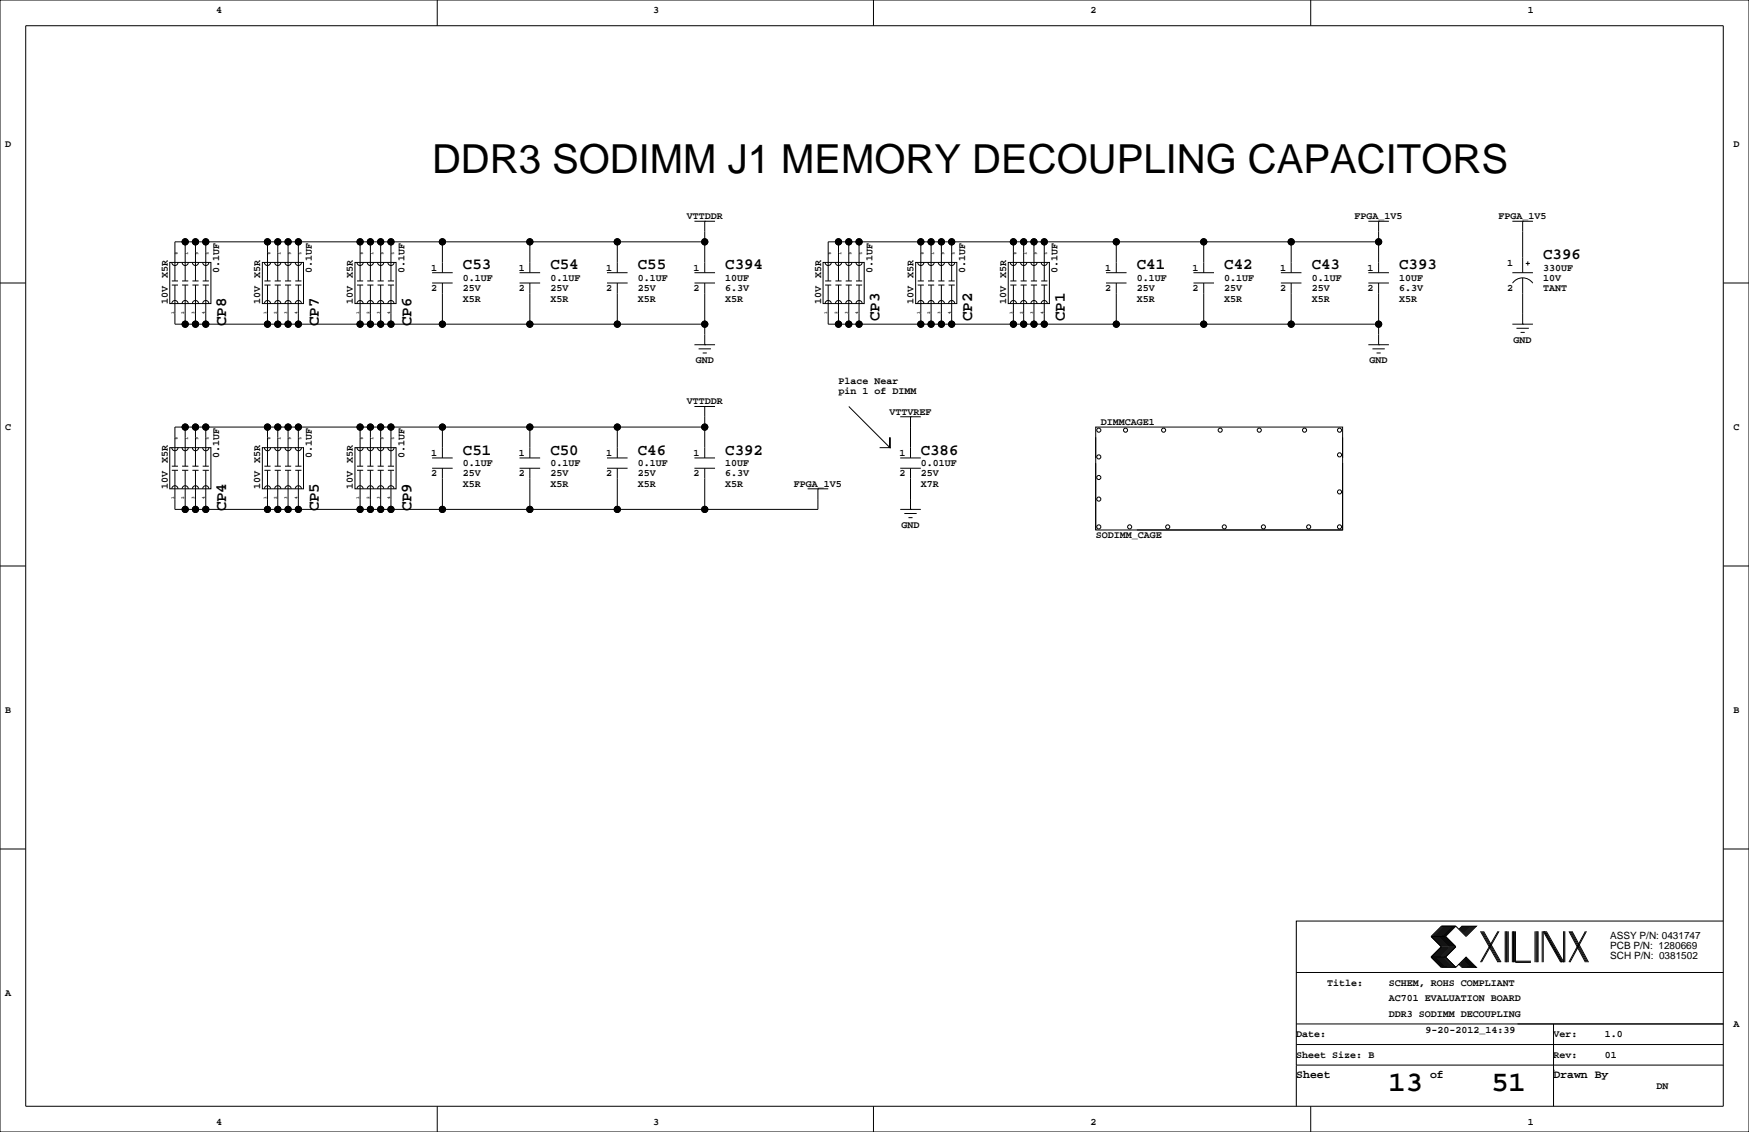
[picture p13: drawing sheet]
<svg xmlns="http://www.w3.org/2000/svg" width="432mm" height="279mm" viewBox="0 0 432 279" stroke-linecap="round" stroke-linejoin="round" font-family="sans-serif">
<defs><g id="words">
<text font-size="9.9" x="106.7" y="42.8">DDR3 SODIMM J1 MEMORY DECOUPLING CAPACITORS</text>
<g font-size="7.1">
<text x="342.8" y="269.3">13</text>
<text x="368.2" y="269.3">51</text>
</g>
<g font-size="3.9">
<text x="381" y="64">C396</text>
<text x="114.3" y="66.5">C53</text>
<text x="135.9" y="66.5">C54</text>
<text x="157.5" y="66.5">C55</text>
<text x="179.1" y="66.5">C394</text>
<text x="280.7" y="66.5">C41</text>
<text x="302.3" y="66.5">C42</text>
<text x="323.9" y="66.5">C43</text>
<text x="345.4" y="66.5">C393</text>
<text x="55.8" y="80.5" transform="rotate(-90 55.8 80.5)">CP8</text>
<text x="78.7" y="80.5" transform="rotate(-90 78.7 80.5)">CP7</text>
<text x="101.6" y="80.5" transform="rotate(-90 101.6 80.5)">CP6</text>
<text x="217.1" y="79.2" transform="rotate(-90 217.1 79.2)">CP3</text>
<text x="240" y="79.2" transform="rotate(-90 240 79.2)">CP2</text>
<text x="262.9" y="79.2" transform="rotate(-90 262.9 79.2)">CP1</text>
<text x="114.3" y="112.2">C51</text>
<text x="135.9" y="112.2">C50</text>
<text x="157.5" y="112.2">C46</text>
<text x="179.1" y="112.2">C392</text>
<text x="227.3" y="112.2">C386</text>
<text x="55.8" y="126.2" transform="rotate(-90 55.8 126.2)">CP4</text>
<text x="78.7" y="126.2" transform="rotate(-90 78.7 126.2)">CP5</text>
<text x="101.6" y="126.2" transform="rotate(-90 101.6 126.2)">CP9</text>
</g>
<g font-size="2.8">
<text x="320" y="266.1">Sheet</text>
<text x="353.1" y="266.1">of</text>
<text x="383.5" y="266.1">Drawn By</text>
</g>
<g font-size="2.5">
<text x="53.3" y="3.3">4</text>
<text x="161.3" y="3.3">3</text>
<text x="269.2" y="3.3">2</text>
<text x="377.2" y="3.3">1</text>
<text x="1.3" y="36.3">D</text>
<text x="428" y="36.3">D</text>
<text x="169.5" y="54.1">VTTDDR</text>
<text x="334.4" y="54.1">FPGA_1V5</text>
<text x="370" y="54.1">FPGA_1V5</text>
<text x="372.1" y="65.5">1</text>
<text x="41.4" y="68.6" transform="rotate(-90 41.4 68.6)">X5R</text>
<text x="54.1" y="67.3" transform="rotate(-90 54.1 67.3)">0.1UF</text>
<text x="64.3" y="68.6" transform="rotate(-90 64.3 68.6)">X5R</text>
<text x="77" y="67.3" transform="rotate(-90 77 67.3)">0.1UF</text>
<text x="87.1" y="68.6" transform="rotate(-90 87.1 68.6)">X5R</text>
<text x="99.8" y="67.3" transform="rotate(-90 99.8 67.3)">0.1UF</text>
<text x="106.5" y="66.8">1</text>
<text x="106.5" y="71.9">2</text>
<text x="114.3" y="69.3">0.1UF</text>
<text x="114.3" y="71.9">25V</text>
<text x="128.1" y="66.8">1</text>
<text x="128.1" y="71.9">2</text>
<text x="135.9" y="69.3">0.1UF</text>
<text x="135.9" y="71.9">25V</text>
<text x="149.6" y="66.8">1</text>
<text x="149.6" y="71.9">2</text>
<text x="157.5" y="69.3">0.1UF</text>
<text x="157.5" y="71.9">25V</text>
<text x="171.2" y="66.8">1</text>
<text x="171.2" y="71.9">2</text>
<text x="179.1" y="69.3">10UF</text>
<text x="179.1" y="71.9">6.3V</text>
<text x="202.7" y="68.6" transform="rotate(-90 202.7 68.6)">X5R</text>
<text x="215.4" y="67.3" transform="rotate(-90 215.4 67.3)">0.1UF</text>
<text x="225.6" y="68.6" transform="rotate(-90 225.6 68.6)">X5R</text>
<text x="238.3" y="67.3" transform="rotate(-90 238.3 67.3)">0.1UF</text>
<text x="248.4" y="68.6" transform="rotate(-90 248.4 68.6)">X5R</text>
<text x="261.1" y="67.3" transform="rotate(-90 261.1 67.3)">0.1UF</text>
<text x="272.8" y="66.8">1</text>
<text x="272.8" y="71.9">2</text>
<text x="280.7" y="69.3">0.1UF</text>
<text x="280.7" y="71.9">25V</text>
<text x="294.4" y="66.8">1</text>
<text x="294.4" y="71.9">2</text>
<text x="302.3" y="69.3">0.1UF</text>
<text x="302.3" y="71.9">25V</text>
<text x="316" y="66.8">1</text>
<text x="316" y="71.9">2</text>
<text x="323.9" y="69.3">0.1UF</text>
<text x="323.9" y="71.9">25V</text>
<text x="337.6" y="66.8">1</text>
<text x="337.6" y="71.9">2</text>
<text x="345.4" y="69.3">10UF</text>
<text x="345.4" y="71.9">6.3V</text>
<text x="372.1" y="71.9">2</text>
<text x="381" y="66.8">330UF</text>
<text x="381" y="69.3">10V</text>
<text x="381" y="71.9">TANT</text>
<text x="41.4" y="74.9" transform="rotate(-90 41.4 74.9)">10V</text>
<text x="64.3" y="74.9" transform="rotate(-90 64.3 74.9)">10V</text>
<text x="87.1" y="74.9" transform="rotate(-90 87.1 74.9)">10V</text>
<text x="114.3" y="74.4">X5R</text>
<text x="135.9" y="74.4">X5R</text>
<text x="157.5" y="74.4">X5R</text>
<text x="179.1" y="74.4">X5R</text>
<text x="202.7" y="74.9" transform="rotate(-90 202.7 74.9)">10V</text>
<text x="225.6" y="74.9" transform="rotate(-90 225.6 74.9)">10V</text>
<text x="248.4" y="74.9" transform="rotate(-90 248.4 74.9)">10V</text>
<text x="280.7" y="74.4">X5R</text>
<text x="302.3" y="74.4">X5R</text>
<text x="323.9" y="74.4">X5R</text>
<text x="345.4" y="74.4">X5R</text>
<text x="171.8" y="89.7">GND</text>
<text x="338.1" y="89.7">GND</text>
<text x="373.7" y="84.6">GND</text>
<text x="207" y="94.7">Place Near</text>
<text x="169.5" y="99.8">VTTDDR</text>
<text x="207" y="97.3">pin 1 of DIMM</text>
<text x="1.3" y="106.2">C</text>
<text x="219.6" y="102.4">VTTVREF</text>
<text x="271.8" y="104.9">DIMMCAGE1</text>
<text x="428" y="106.2">C</text>
<text x="54.1" y="113" transform="rotate(-90 54.1 113)">0.1UF</text>
<text x="77" y="113" transform="rotate(-90 77 113)">0.1UF</text>
<text x="99.8" y="113" transform="rotate(-90 99.8 113)">0.1UF</text>
<text x="106.5" y="112.5">1</text>
<text x="128.1" y="112.5">1</text>
<text x="149.6" y="112.5">1</text>
<text x="171.2" y="112.5">1</text>
<text x="222" y="112.5">1</text>
<text x="41.4" y="114.3" transform="rotate(-90 41.4 114.3)">X5R</text>
<text x="64.3" y="114.3" transform="rotate(-90 64.3 114.3)">X5R</text>
<text x="87.1" y="114.3" transform="rotate(-90 87.1 114.3)">X5R</text>
<text x="106.5" y="117.6">2</text>
<text x="114.3" y="115.1">0.1UF</text>
<text x="114.3" y="117.6">25V</text>
<text x="128.1" y="117.6">2</text>
<text x="135.9" y="115.1">0.1UF</text>
<text x="135.9" y="117.6">25V</text>
<text x="149.6" y="117.6">2</text>
<text x="157.5" y="115.1">0.1UF</text>
<text x="157.5" y="117.6">25V</text>
<text x="171.2" y="117.6">2</text>
<text x="179.1" y="117.6">6.3V</text>
<text x="179.1" y="115.1">10UF</text>
<text x="222" y="117.6">2</text>
<text x="227.3" y="117.6">25V</text>
<text x="227.3" y="115.1">0.01UF</text>
<text x="41.4" y="120.7" transform="rotate(-90 41.4 120.7)">10V</text>
<text x="64.3" y="120.7" transform="rotate(-90 64.3 120.7)">10V</text>
<text x="87.1" y="120.7" transform="rotate(-90 87.1 120.7)">10V</text>
<text x="114.3" y="120.1">X5R</text>
<text x="135.9" y="120.1">X5R</text>
<text x="157.5" y="120.1">X5R</text>
<text x="179.1" y="120.1">X5R</text>
<text x="196" y="120.1">FPGA_1V5</text>
<text x="227.3" y="120.1">X7R</text>
<text x="222.6" y="130.3">GND</text>
<text x="270.5" y="132.8">SODIMM_CAGE</text>
<text x="1.3" y="176">B</text>
<text x="428" y="176">B</text>
<text x="397.5" y="231.7">ASSY P/N: 0431747</text>
<text x="397.5" y="236.8">SCH P/N: 0381502</text>
<text x="397.5" y="234.2">PCB P/N: 1280669</text>
<text x="1.3" y="245.9">A</text>
<text x="327.7" y="243.3">Title:</text>
<text x="342.9" y="243.3">SCHEM, ROHS COMPLIANT</text>
<text x="342.9" y="247.1">AC701 EVALUATION BOARD</text>
<text x="342.9" y="251">DDR3 SODIMM DECOUPLING</text>
<text x="320" y="256">Date:</text>
<text x="351.9" y="255">9-20-2012_14:39</text>
<text x="383.5" y="256">Ver:</text>
<text x="396.2" y="256">1.0</text>
<text x="428" y="253.5">A</text>
<text x="320" y="261.1">Sheet Size: B</text>
<text x="383.5" y="261.1">Rev:</text>
<text x="396.2" y="261.1">01</text>
<text x="408.9" y="268.7">DN</text>
<text x="53.3" y="277.6">4</text>
<text x="161.3" y="277.6">3</text>
<text x="269.2" y="277.6">2</text>
<text x="377.2" y="277.6">1</text>
</g>
<g font-size="1.1">
<text x="43.3" y="62.2" transform="rotate(90 43.3 62.2)">8</text>
<text x="45.8" y="62.2" transform="rotate(90 45.8 62.2)">7</text>
<text x="48.4" y="62.2" transform="rotate(90 48.4 62.2)">6</text>
<text x="50.9" y="62.2" transform="rotate(90 50.9 62.2)">5</text>
<text x="66.1" y="62.2" transform="rotate(90 66.1 62.2)">8</text>
<text x="68.7" y="62.2" transform="rotate(90 68.7 62.2)">7</text>
<text x="71.2" y="62.2" transform="rotate(90 71.2 62.2)">6</text>
<text x="73.8" y="62.2" transform="rotate(90 73.8 62.2)">5</text>
<text x="89" y="62.2" transform="rotate(90 89 62.2)">8</text>
<text x="91.5" y="62.2" transform="rotate(90 91.5 62.2)">7</text>
<text x="94.1" y="62.2" transform="rotate(90 94.1 62.2)">6</text>
<text x="96.6" y="62.2" transform="rotate(90 96.6 62.2)">5</text>
<text x="204.6" y="62.2" transform="rotate(90 204.6 62.2)">8</text>
<text x="207.1" y="62.2" transform="rotate(90 207.1 62.2)">7</text>
<text x="209.6" y="62.2" transform="rotate(90 209.6 62.2)">6</text>
<text x="212.2" y="62.2" transform="rotate(90 212.2 62.2)">5</text>
<text x="227.4" y="62.2" transform="rotate(90 227.4 62.2)">8</text>
<text x="230" y="62.2" transform="rotate(90 230 62.2)">7</text>
<text x="232.5" y="62.2" transform="rotate(90 232.5 62.2)">6</text>
<text x="235" y="62.2" transform="rotate(90 235 62.2)">5</text>
<text x="250.3" y="62.2" transform="rotate(90 250.3 62.2)">8</text>
<text x="252.8" y="62.2" transform="rotate(90 252.8 62.2)">7</text>
<text x="255.4" y="62.2" transform="rotate(90 255.4 62.2)">6</text>
<text x="257.9" y="62.2" transform="rotate(90 257.9 62.2)">5</text>
<text x="43" y="77.5" transform="rotate(-90 43 77.5)">1</text>
<text x="45.5" y="77.5" transform="rotate(-90 45.5 77.5)">2</text>
<text x="48" y="77.5" transform="rotate(-90 48 77.5)">3</text>
<text x="50.6" y="77.5" transform="rotate(-90 50.6 77.5)">4</text>
<text x="65.8" y="77.5" transform="rotate(-90 65.8 77.5)">1</text>
<text x="68.4" y="77.5" transform="rotate(-90 68.4 77.5)">2</text>
<text x="70.9" y="77.5" transform="rotate(-90 70.9 77.5)">3</text>
<text x="73.4" y="77.5" transform="rotate(-90 73.4 77.5)">4</text>
<text x="88.7" y="77.5" transform="rotate(-90 88.7 77.5)">1</text>
<text x="91.2" y="77.5" transform="rotate(-90 91.2 77.5)">2</text>
<text x="93.8" y="77.5" transform="rotate(-90 93.8 77.5)">3</text>
<text x="96.3" y="77.5" transform="rotate(-90 96.3 77.5)">4</text>
<text x="204.3" y="77.5" transform="rotate(-90 204.3 77.5)">1</text>
<text x="206.8" y="77.5" transform="rotate(-90 206.8 77.5)">2</text>
<text x="209.3" y="77.5" transform="rotate(-90 209.3 77.5)">3</text>
<text x="211.9" y="77.5" transform="rotate(-90 211.9 77.5)">4</text>
<text x="227.1" y="77.5" transform="rotate(-90 227.1 77.5)">1</text>
<text x="229.7" y="77.5" transform="rotate(-90 229.7 77.5)">2</text>
<text x="232.2" y="77.5" transform="rotate(-90 232.2 77.5)">3</text>
<text x="234.7" y="77.5" transform="rotate(-90 234.7 77.5)">4</text>
<text x="250" y="77.5" transform="rotate(-90 250 77.5)">1</text>
<text x="252.5" y="77.5" transform="rotate(-90 252.5 77.5)">2</text>
<text x="255.1" y="77.5" transform="rotate(-90 255.1 77.5)">3</text>
<text x="257.6" y="77.5" transform="rotate(-90 257.6 77.5)">4</text>
<text x="43.3" y="107.9" transform="rotate(90 43.3 107.9)">8</text>
<text x="45.8" y="107.9" transform="rotate(90 45.8 107.9)">7</text>
<text x="48.4" y="107.9" transform="rotate(90 48.4 107.9)">6</text>
<text x="50.9" y="107.9" transform="rotate(90 50.9 107.9)">5</text>
<text x="66.1" y="107.9" transform="rotate(90 66.1 107.9)">8</text>
<text x="68.7" y="107.9" transform="rotate(90 68.7 107.9)">7</text>
<text x="71.2" y="107.9" transform="rotate(90 71.2 107.9)">6</text>
<text x="73.8" y="107.9" transform="rotate(90 73.8 107.9)">5</text>
<text x="89" y="107.9" transform="rotate(90 89 107.9)">8</text>
<text x="91.5" y="107.9" transform="rotate(90 91.5 107.9)">7</text>
<text x="94.1" y="107.9" transform="rotate(90 94.1 107.9)">6</text>
<text x="96.6" y="107.9" transform="rotate(90 96.6 107.9)">5</text>
<text x="43" y="123.2" transform="rotate(-90 43 123.2)">1</text>
<text x="45.5" y="123.2" transform="rotate(-90 45.5 123.2)">2</text>
<text x="48" y="123.2" transform="rotate(-90 48 123.2)">3</text>
<text x="50.6" y="123.2" transform="rotate(-90 50.6 123.2)">4</text>
<text x="65.8" y="123.2" transform="rotate(-90 65.8 123.2)">1</text>
<text x="68.4" y="123.2" transform="rotate(-90 68.4 123.2)">2</text>
<text x="70.9" y="123.2" transform="rotate(-90 70.9 123.2)">3</text>
<text x="73.4" y="123.2" transform="rotate(-90 73.4 123.2)">4</text>
<text x="88.7" y="123.2" transform="rotate(-90 88.7 123.2)">1</text>
<text x="91.2" y="123.2" transform="rotate(-90 91.2 123.2)">2</text>
<text x="93.8" y="123.2" transform="rotate(-90 93.8 123.2)">3</text>
<text x="96.3" y="123.2" transform="rotate(-90 96.3 123.2)">4</text>
</g>
</g></defs>
<g fill="none" stroke="#000" stroke-width=".25">
<path d="M0 0h431.8v279.4h-431.8zM6.3 6.4h419.1v266.6h-419.1zM107.9 0v6.4M215.6 0v6.4M323.6 0v6.4M45.7 59.7v9.6M48.3 59.7v9.6M50.8 59.7v9.6M66 59.7v9.6M68.6 59.7v9.6M71.1 59.7v9.6M73.7 59.7v9.6"/>
<path d="M88.9 59.7v9.6M91.4 59.7v9.6M94 59.7v9.6M96.5 59.7v9.6M109.2 59.7v7.6M130.8 59.7v7.6M152.4 59.7v7.6M171.4 54.6h5.1M174 54.6h.1M174 59.7h-130.8v9.6M174 54.6v12.7M207 59.7v9.6"/>
<path d="M209.5 59.7v9.6M212.1 59.7v9.6M227.3 59.7v9.6M229.9 59.7v9.6M232.4 59.7v9.6M234.9 59.7v9.6M250.2 59.7v9.6M252.7 59.7v9.6M255.3 59.7v9.6M257.8 59.7v9.6M275.6 59.7v7.6M297.2 59.7v7.6"/>
<path d="M318.8 59.7v7.6M337.8 54.6h5.1M340.4 54.6h.1M340.4 59.7h-135.9v9.6M340.4 54.6v12.7M373.4 54.6h5.1M375.9 54.6h.1M375.9 54.6v12.7M0 69.8h6.3M41.9 64.8h10.2v10.1h-10.2zM42.4 64.8a.76 .76 0 0 0 .8 .7 .76 .76 0 0 0 .7-.7M42.4 74.9a.76 .76 0 0 1 .8-.7 .76 .76 0 0 1 .7 .7"/>
<path d="M42.4 70.4h1.5M42.4 69.3h1.5M43.2 70.4v9.6h130.8M45 64.8a.76 .76 0 0 0 .7 .7 .76 .76 0 0 0 .8-.7M45 74.9a.76 .76 0 0 1 .7-.7 .76 .76 0 0 1 .8 .7M45 70.4h1.5M45 69.3h1.5M45.7 70.4v9.6M47.5 64.8a.76 .76 0 0 0 .8 .7 .76 .76 0 0 0 .7-.7M47.5 74.9a.76 .76 0 0 1 .8-.7 .76 .76 0 0 1 .7 .7M47.5 70.4h1.5M47.5 69.3h1.5"/>
<path d="M48.3 70.4v9.6M50 64.8a.76 .76 0 0 0 .8 .7 .76 .76 0 0 0 .8-.7M50 74.9a.76 .76 0 0 1 .8-.7 .76 .76 0 0 1 .8 .7M50 70.4h1.6M50 69.3h1.6M50.8 70.4v9.6M64.8 64.8h10.1v10.1h-10.1zM65.3 64.8a.76 .76 0 0 0 .7 .7 .76 .76 0 0 0 .8-.7M65.3 74.9a.76 .76 0 0 1 .7-.7 .76 .76 0 0 1 .8 .7M65.3 70.4h1.5M65.3 69.3h1.5M66 70.4v9.6"/>
<path d="M67.8 64.8a.76 .76 0 0 0 .8 .7 .76 .76 0 0 0 .7-.7M67.8 74.9a.76 .76 0 0 1 .8-.7 .76 .76 0 0 1 .7 .7M67.8 70.4h1.5M67.8 69.3h1.5M68.6 70.4v9.6M70.4 64.8a.76 .76 0 0 0 .7 .7 .76 .76 0 0 0 .8-.7M70.4 74.9a.76 .76 0 0 1 .7-.7 .76 .76 0 0 1 .8 .7M70.4 70.4h1.5M70.4 69.3h1.5M71.1 70.4v9.6M72.9 64.8a.76 .76 0 0 0 .8 .7 .76 .76 0 0 0 .7-.7M72.9 74.9a.76 .76 0 0 1 .8-.7 .76 .76 0 0 1 .7 .7"/>
<path d="M72.9 70.4h1.5M72.9 69.3h1.5M73.7 70.4v9.6M87.6 64.8h10.2v10.1h-10.2zM88.1 64.8a.76 .76 0 0 0 .8 .7 .76 .76 0 0 0 .8-.7M88.1 74.9a.76 .76 0 0 1 .8-.7 .76 .76 0 0 1 .8 .7M88.1 70.4h1.6M88.1 69.3h1.6M88.9 70.4v9.6M90.7 64.8a.76 .76 0 0 0 .7 .7 .76 .76 0 0 0 .8-.7M90.7 74.9a.76 .76 0 0 1 .7-.7 .76 .76 0 0 1 .8 .7M90.7 70.4h1.5"/>
<path d="M90.7 69.3h1.5M91.4 70.4v9.6M93.2 64.8a.76 .76 0 0 0 .8 .7 .76 .76 0 0 0 .7-.7M93.2 74.9a.76 .76 0 0 1 .8-.7 .76 .76 0 0 1 .7 .7M93.2 70.4h1.5M93.2 69.3h1.5M94 70.4v9.6M95.8 64.8a.76 .76 0 0 0 .7 .7 .76 .76 0 0 0 .8-.7M95.8 74.9a.76 .76 0 0 1 .7-.7 .76 .76 0 0 1 .8 .7M95.8 70.4h1.5M95.8 69.3h1.5M96.5 70.4v9.6"/>
<path d="M106.7 69.8h5.1M106.7 67.3h5.1M109.2 69.8v10.2M128.3 69.8h5M128.3 67.3h5M130.8 69.8v10.2M149.9 69.8h5M149.9 67.3h5M152.4 69.8v10.2M171.4 69.8h5.1M171.4 67.3h5.1M174 69.8v15.3"/>
<path d="M203.2 64.8h10.2v10.1h-10.2zM203.7 64.8a.76 .76 0 0 0 .8 .7 .76 .76 0 0 0 .7-.7M203.7 74.9a.76 .76 0 0 1 .8-.7 .76 .76 0 0 1 .7 .7M203.7 70.4h1.5M203.7 69.3h1.5M204.5 70.4v9.6h135.9M206.2 64.8a.76 .76 0 0 0 .8 .7 .76 .76 0 0 0 .8-.7M206.2 74.9a.76 .76 0 0 1 .8-.7 .76 .76 0 0 1 .8 .7M206.2 70.4h1.6M206.2 69.3h1.6M207 70.4v9.6M208.8 64.8a.76 .76 0 0 0 .8 .7 .76 .76 0 0 0 .7-.7"/>
<path d="M208.8 74.9a.76 .76 0 0 1 .8-.7 .76 .76 0 0 1 .7 .7M208.8 70.4h1.5M208.8 69.3h1.5M209.5 70.4v9.6M211.3 64.8a.76 .76 0 0 0 .8 .7 .76 .76 0 0 0 .8-.7M211.3 74.9a.76 .76 0 0 1 .8-.7 .76 .76 0 0 1 .8 .7M211.3 70.4h1.6M211.3 69.3h1.6M212.1 70.4v9.6M226.1 64.8h10.1v10.1h-10.1zM226.6 64.8a.76 .76 0 0 0 .7 .7 .76 .76 0 0 0 .8-.7M226.6 74.9a.76 .76 0 0 1 .7-.7 .76 .76 0 0 1 .8 .7"/>
<path d="M226.6 70.4h1.5M226.6 69.3h1.5M227.3 70.4v9.6M229.1 64.8a.76 .76 0 0 0 .8 .7 .76 .76 0 0 0 .7-.7M229.1 74.9a.76 .76 0 0 1 .8-.7 .76 .76 0 0 1 .7 .7M229.1 70.4h1.5M229.1 69.3h1.5M229.9 70.4v9.6M231.6 64.8a.76 .76 0 0 0 .8 .7 .76 .76 0 0 0 .8-.7M231.6 74.9a.76 .76 0 0 1 .8-.7 .76 .76 0 0 1 .8 .7M231.6 70.4h1.6M231.6 69.3h1.6"/>
<path d="M232.4 70.4v9.6M234.2 64.8a.76 .76 0 0 0 .7 .7 .76 .76 0 0 0 .8-.7M234.2 74.9a.76 .76 0 0 1 .7-.7 .76 .76 0 0 1 .8 .7M234.2 70.4h1.5M234.2 69.3h1.5M234.9 70.4v9.6M248.9 64.8h10.2v10.1h-10.2zM249.4 64.8a.76 .76 0 0 0 .8 .7 .76 .76 0 0 0 .8-.7M249.4 74.9a.76 .76 0 0 1 .8-.7 .76 .76 0 0 1 .8 .7M249.4 70.4h1.6M249.4 69.3h1.6M250.2 70.4v9.6"/>
<path d="M252 64.8a.76 .76 0 0 0 .7 .7 .76 .76 0 0 0 .8-.7M252 74.9a.76 .76 0 0 1 .7-.7 .76 .76 0 0 1 .8 .7M252 70.4h1.5M252 69.3h1.5M252.7 70.4v9.6M254.5 64.8a.76 .76 0 0 0 .8 .7 .76 .76 0 0 0 .7-.7M254.5 74.9a.76 .76 0 0 1 .8-.7 .76 .76 0 0 1 .7 .7M254.5 70.4h1.5M254.5 69.3h1.5M255.3 70.4v9.6M257 64.8a.76 .76 0 0 0 .8 .7 .76 .76 0 0 0 .8-.7M257 74.9a.76 .76 0 0 1 .8-.7 .76 .76 0 0 1 .8 .7"/>
<path d="M257 70.4h1.6M257 69.3h1.6M257.8 70.4v9.6M273 69.8h5.1M273 67.3h5.1M275.6 69.8v10.2M294.6 69.8h5.1M294.6 67.3h5.1M297.2 69.8v10.2M316.2 69.8h5.1M316.2 67.3h5.1M318.8 69.8v10.2"/>
<path d="M337.8 69.8h5.1M337.8 67.3h5.1M340.4 69.8v15.3M373.4 67.3h5.1M373.4 69.9a3 3 0 0 1 5 0M375.9 68.6v11.4M376.7 65h1M377.2 64.5v1M425.4 69.8h6.4M171.4 85.1h5.1M172.5 86.1h3M173.5 87.1h1"/>
<path d="M174 85.1h.1M337.8 85.1h5.1M338.8 86.1h3.1M339.9 87.1h1M340.4 85.1h.1M373.4 80h5.1M374.4 81h3M375.4 82h1M375.9 80h.1M41.9 110.5h10.2v10.2h-10.2zM42.4 110.5a.76 .76 0 0 0 .8 .8 .76 .76 0 0 0 .7-.8M42.4 116.1h1.5"/>
<path d="M42.4 115.1h1.5M43.2 116.1v9.6h158.7v-5M45 110.5a.76 .76 0 0 0 .7 .8 .76 .76 0 0 0 .8-.8M45 116.1h1.5M45 115.1h1.5M45.7 105.4v9.7M45.7 116.1v9.6M47.5 110.5a.76 .76 0 0 0 .8 .8 .76 .76 0 0 0 .7-.8M47.5 116.1h1.5M47.5 115.1h1.5M48.3 105.4v9.7M48.3 116.1v9.6"/>
<path d="M50 110.5a.76 .76 0 0 0 .8 .8 .76 .76 0 0 0 .8-.8M50 116.1h1.6M50 115.1h1.6M50.8 105.4v9.7M50.8 116.1v9.6M64.8 110.5h10.1v10.2h-10.1zM65.3 110.5a.76 .76 0 0 0 .7 .8 .76 .76 0 0 0 .8-.8M65.3 116.1h1.5M65.3 115.1h1.5M66 105.4v9.7M66 116.1v9.6M67.8 110.5a.76 .76 0 0 0 .8 .8 .76 .76 0 0 0 .7-.8"/>
<path d="M67.8 116.1h1.5M67.8 115.1h1.5M68.6 105.4v9.7M68.6 116.1v9.6M70.4 110.5a.76 .76 0 0 0 .7 .8 .76 .76 0 0 0 .8-.8M70.4 116.1h1.5M70.4 115.1h1.5M71.1 105.4v9.7M71.1 116.1v9.6M72.9 110.5a.76 .76 0 0 0 .8 .8 .76 .76 0 0 0 .7-.8M72.9 116.1h1.5M72.9 115.1h1.5"/>
<path d="M73.7 105.4v9.7M73.7 116.1v9.6M87.6 110.5h10.2v10.2h-10.2zM88.1 110.5a.76 .76 0 0 0 .8 .8 .76 .76 0 0 0 .8-.8M88.1 116.1h1.6M88.1 115.1h1.6M88.9 105.4v9.7M88.9 116.1v9.6M90.7 110.5a.76 .76 0 0 0 .7 .8 .76 .76 0 0 0 .8-.8M90.7 116.1h1.5M90.7 115.1h1.5M91.4 105.4v9.7"/>
<path d="M91.4 116.1v9.6M93.2 110.5a.76 .76 0 0 0 .8 .8 .76 .76 0 0 0 .7-.8M93.2 116.1h1.5M93.2 115.1h1.5M94 105.4v9.7M94 116.1v9.6M95.8 110.5a.76 .76 0 0 0 .7 .8 .76 .76 0 0 0 .8-.8M95.8 116.1h1.5M95.8 115.1h1.5M96.5 105.4v9.7M96.5 116.1v9.6M106.7 115.6h5.1"/>
<path d="M106.7 113h5.1M109.2 105.4v7.6M109.2 115.6v10.1M128.3 115.6h5M128.3 113h5M130.8 105.4v7.6M130.8 115.6v10.1M149.9 115.6h5M149.9 113h5M152.4 105.4v7.6M152.4 115.6v10.1M171.4 115.6h5.1"/>
<path d="M171.4 113h5.1M171.4 100.3h5.1M174 100.3h.1M174 100.3v12.7M174 115.6v10.1M174 105.4h-130.8v9.7M209.5 100.3l10.2 10.2v-2.6v2.6h-2.5M222.2 115.6h5.1M222.2 113h5.1M222.2 102.9h5.1M224.8 102.9h.1M224.8 102.9v10.1"/>
<path d="M224.8 115.6v10.1M270.5 105.4h61v25.4h-61zM270.5 107.9v5.1M270.5 114.3v16.5M273 105.4h.1M331.5 107.9v5.1M331.5 114.3v16.5h-50.8M0 139.7h6.3M42.4 120.7a.76 .76 0 0 1 .8-.8 .76 .76 0 0 1 .7 .8M45 120.7a.76 .76 0 0 1 .7-.8 .76 .76 0 0 1 .8 .8M47.5 120.7a.76 .76 0 0 1 .8-.8 .76 .76 0 0 1 .7 .8M50 120.7a.76 .76 0 0 1 .8-.8 .76 .76 0 0 1 .8 .8"/>
<path d="M65.3 120.7a.76 .76 0 0 1 .7-.8 .76 .76 0 0 1 .8 .8M67.8 120.7a.76 .76 0 0 1 .8-.8 .76 .76 0 0 1 .7 .8M70.4 120.7a.76 .76 0 0 1 .7-.8 .76 .76 0 0 1 .8 .8M72.9 120.7a.76 .76 0 0 1 .8-.8 .76 .76 0 0 1 .7 .8M88.1 120.7a.76 .76 0 0 1 .8-.8 .76 .76 0 0 1 .8 .8M90.7 120.7a.76 .76 0 0 1 .7-.8 .76 .76 0 0 1 .8 .8M93.2 120.7a.76 .76 0 0 1 .8-.8 .76 .76 0 0 1 .7 .8M95.8 120.7a.76 .76 0 0 1 .7-.8 .76 .76 0 0 1 .8 .8M199.4 120.7h5.1M201.9 120.7h.1M222.2 125.7h5.1M223.3 126.7h3"/>
<path d="M224.3 127.8h1M224.8 125.7h.1M425.4 139.7h6.4M0 209.5h6.3M425.4 209.5h6.4M353.3 236.2l2.6 2.6h3.5M353.3 231.1l2.6 2.6-2.6 2.5M353.3 236.2h3.6M353.3 231.1h3.6M356.1 228.6l-2.5 2.5 2.5 2.6-2.5 2.5 2.5 2.6M356.4 228.6l-2.6 2.5 2.6 2.6-2.6 2.5 2.6 2.6M356.6 228.6l-2.5 2.5 2.5 2.6-2.5 2.5 2.5 2.6"/>
<path d="M356.9 228.6l-2.6 2.5 2.6 2.6-2.6 2.5 2.6 2.6M356.9 231.1l2.5 2.6-2.5 2.5M356.9 236.2l2.5 2.6M357.1 228.6l-2.5 2.5 2.5 2.6-2.5 2.5 2.5 2.6M357.4 228.6l-2.6 2.5 2.6 2.6-2.6 2.5 2.6 2.6M357.6 228.6l-2.5 2.5 2.5 2.6-2.5 2.5 2.5 2.6M357.9 228.6l-2.6 2.5 2.6 2.6-2.6 2.5 2.6 2.6M358.1 228.6l-2.5 2.5 2.5 2.6-2.5 2.5 2.5 2.6M358.4 228.6l-2.5 2.5 2.5 2.6-2.5 2.5 2.5 2.6M358.6 228.6l-2.5 2.5 2.5 2.6-2.5 2.5 2.5 2.6M358.9 228.6l-2.5 2.5 2.5 2.6-2.5 2.5 2.5 2.6M359.2 228.6l-2.6 2.5 2.6 2.6-2.6 2.5 2.6 2.6"/>
<path d="M359.4 228.6l2.5 2.5 2.6-2.5h-3.6l-.7 .8M359.4 228.6h-3.5l-2.6 2.5M359.4 228.6l-2.5 2.5M360.2 238l.7 .8h3.6l-2.6-2.6-2.5 2.6M360.4 237.7l1 1.1M360.4 238l.8 .8M360.7 237.5l1.2 1.3M360.7 237.7l1 1.1M360.9 237.2l1.6 1.6M360.9 237.5l1.3 1.3M361.2 237l1.8 1.8M361.2 237.2l1.5 1.6"/>
<path d="M361.2 228.6l-.8 .8M361.4 236.7l2.1 2.1M361.4 237l1.8 1.8M361.4 228.6l-1 1M361.7 236.5l2.3 2.3M361.7 236.7l2 2.1M361.7 228.6l-1 1M361.9 236.5l2.3 2.3M361.9 228.6l-1.2 1.3M362.2 228.6l-1.3 1.3M362.5 228.6l-1.6 1.5M362.7 228.6l-1.5 1.5"/>
<path d="M363 228.6l-1.8 1.8M363.2 228.6l-1.8 1.8M363.5 228.6l-2.1 2M363.7 228.6l-2 2M364 228.6l-2.3 2.3M364.2 228.6l-2.3 2.3M365.5 229.9l4.3 7.6M365.8 229.9l4.3 7.6M366 229.9l4.3 7.6M366.3 229.9l4.3 7.6M369.8 229.9l-4.3 7.6M370.1 229.9l-4.3 7.6"/>
<path d="M371.6 229.9v7.6M371.9 229.9v7.6M372.1 229.9v7.6M372.4 229.9v7.6M373.4 229.9v7.6M373.6 229.9v7.6M373.9 229.9v7.6M374.1 229.9v7.6h3.9M374.1 237.2h3.9M379 229.9v7.6M379.2 229.9v7.6M379.5 229.9v7.6"/>
<path d="M379.7 229.9v7.6M380.7 229.9v7.6M381 237.5v-7.6l4.3 7.6M381.3 229.9l4.3 7.6M381.5 229.9l4.3 7.6M381.8 229.9l4.3 7.6v-7.6M386.3 229.9v7.6M387.3 229.9l4.1 7.6M387.6 229.9l4.1 7.6M387.9 229.9l4 7.6M388.1 229.9l4.1 7.6M391.4 229.9l-4.1 7.6"/>
<path d="M391.7 229.9l-4.1 7.6M425.4 227.3h-105.4v35.6M320 257.8h105.4M320 252.7h105.4M320 240h105.4M383.5 252.7v20.3M107.9 273v6.4M215.6 273v6.4M320 262.9v10.1M320 262.9h105.4M323.6 273v6.4M383.5 264.2h.1"/>
<circle cx="45.7" cy="59.7" r=".76"/>
<circle cx="48.3" cy="59.7" r=".76"/>
<circle cx="50.8" cy="59.7" r=".76"/>
<circle cx="66" cy="59.7" r=".76"/>
<circle cx="68.6" cy="59.7" r=".76"/>
<circle cx="71.1" cy="59.7" r=".76"/>
<circle cx="73.7" cy="59.7" r=".76"/>
<circle cx="88.9" cy="59.7" r=".76"/>
<circle cx="91.4" cy="59.7" r=".76"/>
<circle cx="94" cy="59.7" r=".76"/>
<circle cx="96.5" cy="59.7" r=".76"/>
<circle cx="109.2" cy="59.7" r=".76"/>
<circle cx="130.8" cy="59.7" r=".76"/>
<circle cx="152.4" cy="59.7" r=".76"/>
<circle cx="174" cy="59.7" r=".76"/>
<circle cx="207" cy="59.7" r=".76"/>
<circle cx="209.6" cy="59.7" r=".76"/>
<circle cx="212.1" cy="59.7" r=".76"/>
<circle cx="227.3" cy="59.7" r=".76"/>
<circle cx="229.9" cy="59.7" r=".76"/>
<circle cx="232.4" cy="59.7" r=".76"/>
<circle cx="235" cy="59.7" r=".76"/>
<circle cx="250.2" cy="59.7" r=".76"/>
<circle cx="252.7" cy="59.7" r=".76"/>
<circle cx="255.3" cy="59.7" r=".76"/>
<circle cx="257.8" cy="59.7" r=".76"/>
<circle cx="275.6" cy="59.7" r=".76"/>
<circle cx="297.2" cy="59.7" r=".76"/>
<circle cx="318.8" cy="59.7" r=".76"/>
<circle cx="340.4" cy="59.7" r=".76"/>
<circle cx="45.7" cy="80" r=".76"/>
<circle cx="48.3" cy="80" r=".76"/>
<circle cx="50.8" cy="80" r=".76"/>
<circle cx="66" cy="80" r=".76"/>
<circle cx="68.6" cy="80" r=".76"/>
<circle cx="71.1" cy="80" r=".76"/>
<circle cx="73.7" cy="80" r=".76"/>
<circle cx="88.9" cy="80" r=".76"/>
<circle cx="91.4" cy="80" r=".76"/>
<circle cx="94" cy="80" r=".76"/>
<circle cx="96.5" cy="80" r=".76"/>
<circle cx="109.2" cy="80" r=".76"/>
<circle cx="130.8" cy="80" r=".76"/>
<circle cx="152.4" cy="80" r=".76"/>
<circle cx="174" cy="80" r=".76"/>
<circle cx="207" cy="80" r=".76"/>
<circle cx="209.6" cy="80" r=".76"/>
<circle cx="212.1" cy="80" r=".76"/>
<circle cx="227.3" cy="80" r=".76"/>
<circle cx="229.9" cy="80" r=".76"/>
<circle cx="232.4" cy="80" r=".76"/>
<circle cx="235" cy="80" r=".76"/>
<circle cx="250.2" cy="80" r=".76"/>
<circle cx="252.7" cy="80" r=".76"/>
<circle cx="255.3" cy="80" r=".76"/>
<circle cx="257.8" cy="80" r=".76"/>
<circle cx="275.6" cy="80" r=".76"/>
<circle cx="297.2" cy="80" r=".76"/>
<circle cx="318.8" cy="80" r=".76"/>
<circle cx="340.4" cy="80" r=".76"/>
<circle cx="45.7" cy="105.4" r=".76"/>
<circle cx="48.3" cy="105.4" r=".76"/>
<circle cx="50.8" cy="105.4" r=".76"/>
<circle cx="66" cy="105.4" r=".76"/>
<circle cx="68.6" cy="105.4" r=".76"/>
<circle cx="71.1" cy="105.4" r=".76"/>
<circle cx="73.7" cy="105.4" r=".76"/>
<circle cx="88.9" cy="105.4" r=".76"/>
<circle cx="91.4" cy="105.4" r=".76"/>
<circle cx="94" cy="105.4" r=".76"/>
<circle cx="96.5" cy="105.4" r=".76"/>
<circle cx="109.2" cy="105.4" r=".76"/>
<circle cx="130.8" cy="105.4" r=".76"/>
<circle cx="152.4" cy="105.4" r=".76"/>
<circle cx="174" cy="105.4" r=".76"/>
<circle cx="271.3" cy="106.2" r=".51"/>
<circle cx="271.3" cy="112.8" r=".51"/>
<circle cx="271.3" cy="117.9" r=".51"/>
<circle cx="277.9" cy="106.2" r=".51"/>
<circle cx="287.3" cy="106.2" r=".51"/>
<circle cx="301.2" cy="106.2" r=".51"/>
<circle cx="310.9" cy="106.2" r=".51"/>
<circle cx="322.1" cy="106.2" r=".51"/>
<circle cx="330.7" cy="112.3" r=".51"/>
<circle cx="330.7" cy="106.2" r=".51"/>
<circle cx="45.7" cy="125.7" r=".76"/>
<circle cx="48.3" cy="125.7" r=".76"/>
<circle cx="50.8" cy="125.7" r=".76"/>
<circle cx="66" cy="125.7" r=".76"/>
<circle cx="68.6" cy="125.7" r=".76"/>
<circle cx="71.1" cy="125.7" r=".76"/>
<circle cx="73.7" cy="125.7" r=".76"/>
<circle cx="88.9" cy="125.7" r=".76"/>
<circle cx="91.4" cy="125.7" r=".76"/>
<circle cx="94" cy="125.7" r=".76"/>
<circle cx="96.5" cy="125.7" r=".76"/>
<circle cx="109.2" cy="125.7" r=".76"/>
<circle cx="130.8" cy="125.7" r=".76"/>
<circle cx="152.4" cy="125.7" r=".76"/>
<circle cx="174" cy="125.7" r=".76"/>
<circle cx="271.3" cy="123.2" r=".51"/>
<circle cx="271.3" cy="130" r=".51"/>
<circle cx="278.9" cy="130" r=".51"/>
<circle cx="288.3" cy="130" r=".51"/>
<circle cx="302.3" cy="130" r=".51"/>
<circle cx="311.9" cy="130" r=".51"/>
<circle cx="323.1" cy="130" r=".51"/>
<circle cx="330.7" cy="121.4" r=".51"/>
<circle cx="330.7" cy="130" r=".51"/>
</g>
<g fill="#000" stroke="#000" stroke-width=".25">
<circle cx="45.7" cy="59.7" r=".76"/>
<circle cx="48.3" cy="59.7" r=".76"/>
<circle cx="50.8" cy="59.7" r=".76"/>
<circle cx="66" cy="59.7" r=".76"/>
<circle cx="68.6" cy="59.7" r=".76"/>
<circle cx="71.1" cy="59.7" r=".76"/>
<circle cx="73.7" cy="59.7" r=".76"/>
<circle cx="88.9" cy="59.7" r=".76"/>
<circle cx="91.4" cy="59.7" r=".76"/>
<circle cx="94" cy="59.7" r=".76"/>
<circle cx="96.5" cy="59.7" r=".76"/>
<circle cx="109.2" cy="59.7" r=".76"/>
<circle cx="130.8" cy="59.7" r=".76"/>
<circle cx="152.4" cy="59.7" r=".76"/>
<circle cx="174" cy="59.7" r=".76"/>
<circle cx="207" cy="59.7" r=".76"/>
<circle cx="209.6" cy="59.7" r=".76"/>
<circle cx="212.1" cy="59.7" r=".76"/>
<circle cx="227.3" cy="59.7" r=".76"/>
<circle cx="229.9" cy="59.7" r=".76"/>
<circle cx="232.4" cy="59.7" r=".76"/>
<circle cx="235" cy="59.7" r=".76"/>
<circle cx="250.2" cy="59.7" r=".76"/>
<circle cx="252.7" cy="59.7" r=".76"/>
<circle cx="255.3" cy="59.7" r=".76"/>
<circle cx="257.8" cy="59.7" r=".76"/>
<circle cx="275.6" cy="59.7" r=".76"/>
<circle cx="297.2" cy="59.7" r=".76"/>
<circle cx="318.8" cy="59.7" r=".76"/>
<circle cx="340.4" cy="59.7" r=".76"/>
<circle cx="45.7" cy="80" r=".76"/>
<circle cx="48.3" cy="80" r=".76"/>
<circle cx="50.8" cy="80" r=".76"/>
<circle cx="66" cy="80" r=".76"/>
<circle cx="68.6" cy="80" r=".76"/>
<circle cx="71.1" cy="80" r=".76"/>
<circle cx="73.7" cy="80" r=".76"/>
<circle cx="88.9" cy="80" r=".76"/>
<circle cx="91.4" cy="80" r=".76"/>
<circle cx="94" cy="80" r=".76"/>
<circle cx="96.5" cy="80" r=".76"/>
<circle cx="109.2" cy="80" r=".76"/>
<circle cx="130.8" cy="80" r=".76"/>
<circle cx="152.4" cy="80" r=".76"/>
<circle cx="174" cy="80" r=".76"/>
<circle cx="207" cy="80" r=".76"/>
<circle cx="209.6" cy="80" r=".76"/>
<circle cx="212.1" cy="80" r=".76"/>
<circle cx="227.3" cy="80" r=".76"/>
<circle cx="229.9" cy="80" r=".76"/>
<circle cx="232.4" cy="80" r=".76"/>
<circle cx="235" cy="80" r=".76"/>
<circle cx="250.2" cy="80" r=".76"/>
<circle cx="252.7" cy="80" r=".76"/>
<circle cx="255.3" cy="80" r=".76"/>
<circle cx="257.8" cy="80" r=".76"/>
<circle cx="275.6" cy="80" r=".76"/>
<circle cx="297.2" cy="80" r=".76"/>
<circle cx="318.8" cy="80" r=".76"/>
<circle cx="340.4" cy="80" r=".76"/>
<circle cx="45.7" cy="105.4" r=".76"/>
<circle cx="48.3" cy="105.4" r=".76"/>
<circle cx="50.8" cy="105.4" r=".76"/>
<circle cx="66" cy="105.4" r=".76"/>
<circle cx="68.6" cy="105.4" r=".76"/>
<circle cx="71.1" cy="105.4" r=".76"/>
<circle cx="73.7" cy="105.4" r=".76"/>
<circle cx="88.9" cy="105.4" r=".76"/>
<circle cx="91.4" cy="105.4" r=".76"/>
<circle cx="94" cy="105.4" r=".76"/>
<circle cx="96.5" cy="105.4" r=".76"/>
<circle cx="109.2" cy="105.4" r=".76"/>
<circle cx="130.8" cy="105.4" r=".76"/>
<circle cx="152.4" cy="105.4" r=".76"/>
<circle cx="174" cy="105.4" r=".76"/>
<circle cx="45.7" cy="125.7" r=".76"/>
<circle cx="48.3" cy="125.7" r=".76"/>
<circle cx="50.8" cy="125.7" r=".76"/>
<circle cx="66" cy="125.7" r=".76"/>
<circle cx="68.6" cy="125.7" r=".76"/>
<circle cx="71.1" cy="125.7" r=".76"/>
<circle cx="73.7" cy="125.7" r=".76"/>
<circle cx="88.9" cy="125.7" r=".76"/>
<circle cx="91.4" cy="125.7" r=".76"/>
<circle cx="94" cy="125.7" r=".76"/>
<circle cx="96.5" cy="125.7" r=".76"/>
<circle cx="109.2" cy="125.7" r=".76"/>
<circle cx="130.8" cy="125.7" r=".76"/>
<circle cx="152.4" cy="125.7" r=".76"/>
<circle cx="174" cy="125.7" r=".76"/>
</g>
<use href="#words"/>
</svg>
